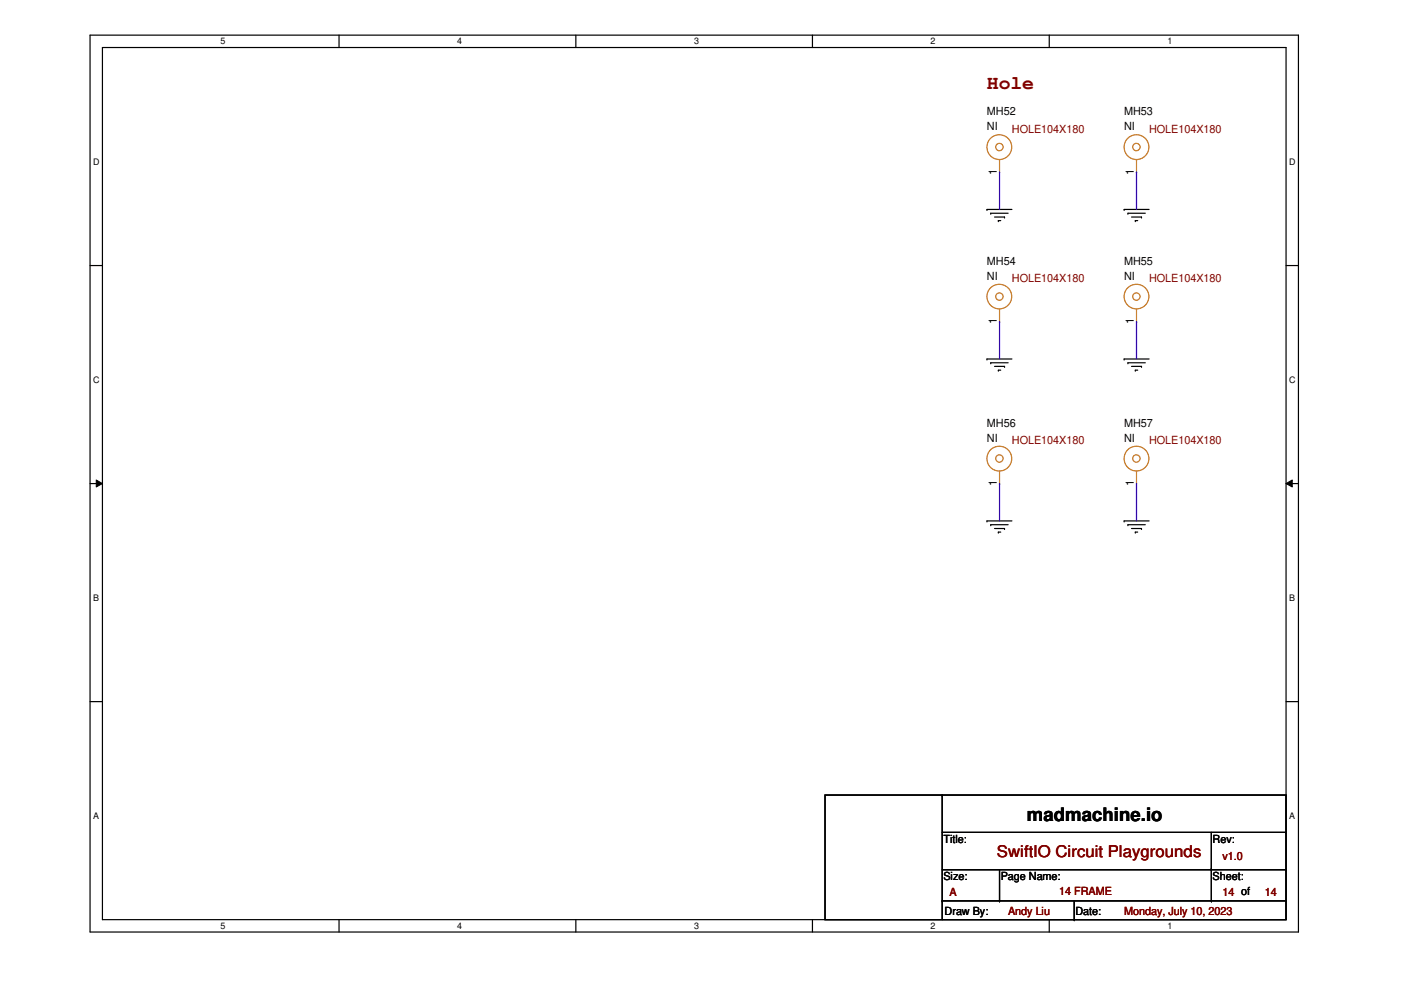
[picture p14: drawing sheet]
<svg xmlns="http://www.w3.org/2000/svg" width="297mm" height="210mm" viewBox="0 0 297 210" stroke-linecap="round" stroke-linejoin="round" font-family="sans-serif">
<defs><g id="words">
<text font-size="4.2" fill="#800000" x="209.3" y="18.9">Hole</text>
<text font-size="3.9" x="217.7" y="174.1">madmachine.io</text>
<text font-size="3.4" fill="#800000" x="211.4" y="181.7">SwiftIO Circuit Playgrounds</text>
<g font-size="2.4">
<text x="209.3" y="24.4">MH52</text>
<text x="209.3" y="27.6">NI</text>
<text x="238.3" y="24.4">MH53</text>
<text x="238.3" y="27.6">NI</text>
<text x="211.4" y="37.1" transform="rotate(-90 211.4 37.1)">1</text>
<text x="240.4" y="37.1" transform="rotate(-90 240.4 37.1)">1</text>
<text x="209.3" y="56.1">MH54</text>
<text x="209.3" y="59.3">NI</text>
<text x="238.3" y="56.1">MH55</text>
<text x="238.3" y="59.3">NI</text>
<text x="211.4" y="68.7" transform="rotate(-90 211.4 68.7)">1</text>
<text x="240.4" y="68.7" transform="rotate(-90 240.4 68.7)">1</text>
<text x="209.3" y="90.5">MH56</text>
<text x="209.3" y="93.6">NI</text>
<text x="238.3" y="90.5">MH57</text>
<text x="238.3" y="93.6">NI</text>
<text x="211.4" y="103.1" transform="rotate(-90 211.4 103.1)">1</text>
<text x="240.4" y="103.1" transform="rotate(-90 240.4 103.1)">1</text>
<text x="200" y="178.7">Title:</text>
<text x="257.1" y="178.7">Rev:</text>
<text x="200" y="186.6">Size:</text>
<text x="212.2" y="186.6">Page Name:</text>
<text x="257.1" y="186.6">Sheet:</text>
<text x="200.3" y="194">Draw By:</text>
<text x="228" y="194">Date:</text>
</g>
<g font-size="2.4" fill="#800000">
<text x="214.5" y="28.1">HOLE104X180</text>
<text x="243.6" y="28.1">HOLE104X180</text>
<text x="214.5" y="59.8">HOLE104X180</text>
<text x="243.6" y="59.8">HOLE104X180</text>
<text x="214.5" y="94.1">HOLE104X180</text>
<text x="243.6" y="94.1">HOLE104X180</text>
<text x="259.2" y="182.4">v1.0</text>
<text x="201.3" y="190.1">A</text>
<text x="224.6" y="189.8">14 FRAME</text>
<text x="259.2" y="190.1">14 of</text>
<text x="268.2" y="190.1">14</text>
<text x="213.7" y="194">Andy Liu</text>
<text x="238.3" y="194">Monday, July 10, 2023</text>
</g>
<g font-size="1.9">
<text x="46.8" y="9.4">5</text>
<text x="96.9" y="9.4">4</text>
<text x="147.2" y="9.4">3</text>
<text x="197.3" y="9.4">2</text>
<text x="247.5" y="9.4">1</text>
<text x="19.8" y="34.9">D</text>
<text x="273.3" y="34.9">D</text>
<text x="19.8" y="81.1">C</text>
<text x="273.3" y="81.1">C</text>
<text x="19.8" y="127.3">B</text>
<text x="273.3" y="127.3">B</text>
<text x="19.8" y="173.6">A</text>
<text x="273.3" y="173.6">A</text>
<text x="46.8" y="196.9">5</text>
<text x="96.9" y="196.9">4</text>
<text x="147.2" y="196.9">3</text>
<text x="197.3" y="196.9">2</text>
<text x="247.5" y="196.9">1</text>
</g>
</g></defs>
<path d="M19.1 7.5h256.2v190.1h-256.2zM21.7 10.1h251v184.9h-251z" fill="none" stroke="#000" stroke-width=".25"/>
<g fill="#fff">
<path d="M46.8 7.7h1v2.1h-1z"/>
<path d="M46.8 195.2h1v2.2h-1z"/>
</g>
<path d="M71.9 7.5v2.6M71.9 195v2.6" fill="none" stroke="#000" stroke-width=".25"/>
<g fill="#fff">
<path d="M96.9 7.7h1.1v2.1h-1.1z"/>
<path d="M96.9 195.2h1.1v2.2h-1.1z"/>
</g>
<path d="M122.1 7.5v2.6M122.1 195v2.6" fill="none" stroke="#000" stroke-width=".25"/>
<g fill="#fff">
<path d="M147.2 7.7h1v2.1h-1z"/>
<path d="M147.2 195.2h1v2.2h-1z"/>
</g>
<path d="M172.3 7.5v2.6M172.3 195v2.6" fill="none" stroke="#000" stroke-width=".25"/>
<g fill="#fff">
<path d="M197.3 7.7h1v2.1h-1z"/>
<path d="M197.3 195.2h1v2.2h-1z"/>
</g>
<path d="M222.5 7.5v2.6M222.5 195v2.6" fill="none" stroke="#000" stroke-width=".25"/>
<g fill="#fff">
<path d="M247.5 7.7h1v2.1h-1z"/>
<path d="M247.5 195.2h1v2.2h-1z"/>
<path d="M19.8 33.2h1.3v2.1h-1.3z"/>
<path d="M273.3 33.2h1.4v2.1h-1.4z"/>
<path d="M19.8 79.4h1.3v2.1h-1.3z"/>
<path d="M273.3 79.4h1.4v2.1h-1.4z"/>
</g>
<path d="M19.1 56.3h2.6M272.7 56.3h2.6" fill="none" stroke="#000" stroke-width=".25"/>
<g fill="#fff">
<path d="M19.8 125.6h1.2v2.2h-1.2z"/>
<path d="M273.3 125.6h1.3v2.2h-1.3z"/>
</g>
<path d="M19.1 102.5h2.6M272.7 102.5h2.6" fill="none" stroke="#000" stroke-width=".25"/>
<path d="M20.4 101.8l1.3 .7-1.3 .8zM272.7 102.5l1.3-.7v1.5z" fill="#000"/>
<path d="M20.4 101.8l1.3 .7-1.3 .8zM272.7 102.5l1.3-.7v1.5z" fill="none" stroke="#000" stroke-width=".21"/>
<g fill="#fff">
<path d="M19.8 171.9h1.2v2.1h-1.2z"/>
<path d="M273.3 171.9h1.3v2.1h-1.3z"/>
</g>
<g fill="none" stroke="#000" stroke-width=".25">
<path d="M209.3 44.4h.1M209.3 44.4h5.2M210.1 45.2h.1M210.1 45.2h3.6M210.9 46h2.1M211.7 46.8h.1M211.7 46.8h.5M213 46h.1M238.3 44.4h.1M238.3 44.4h5.3M239.1 45.2h.1M239.1 45.2h3.7"/>
<path d="M239.9 46h2.1M240.7 46.8h.1M240.7 46.8h.5M242 46h.1M209.3 76.1h.1M209.3 76.1h5.2M210.1 76.9h.1M210.1 76.9h3.6M210.9 77.7h2.1M211.7 78.5h.1M211.7 78.5h.5M213 77.7h.1"/>
<path d="M238.3 76.1h.1M238.3 76.1h5.3M239.1 76.9h.1M239.1 76.9h3.7M239.9 77.7h2.1M240.7 78.5h.1M240.7 78.5h.5M242 77.7h.1M209.3 110.4h.1M209.3 110.4h5.2M210.1 111.3h.1M210.1 111.3h3.6"/>
<path d="M210.9 112.1h2.1M211.7 112.8h.1M211.7 112.8h.5M213 112.1h.1M238.3 110.4h.1M238.3 110.4h5.3M239.1 111.3h.1M239.1 111.3h3.7M239.9 112.1h2.1M240.7 112.8h.1M240.7 112.8h.5M242 112.1h.1"/>
<path d="M19.1 148.8h2.6M272.7 148.8h2.6M174.9 168.6h97.8v26.4h-97.8zM199.8 168.6h.1M199.8 168.6v26.4M199.8 176.5h72.9M256.8 176.5v14.5M272.7 176.5h.1M199.8 191h.1M199.8 191h72.9M199.8 184.4h72.9M211.9 191h.1"/>
<path d="M211.9 184.4v6.6M227.8 195h.1M227.8 191v4M256.8 184.4h.1M256.8 191h.1M272.7 184.4h.1"/>
</g>
<g fill="none" stroke="#cc8006" stroke-width=".25">
<circle cx="211.9" cy="31.2" r="2.63"/>
<circle cx="211.9" cy="31.2" r=".78"/>
<circle cx="240.9" cy="31.2" r=".78"/>
<circle cx="241" cy="31.2" r="2.63"/>
<circle cx="211.9" cy="62.9" r="2.62"/>
<circle cx="211.9" cy="62.9" r=".78"/>
<circle cx="240.9" cy="62.9" r=".78"/>
<circle cx="241" cy="62.9" r="2.62"/>
<circle cx="211.9" cy="97.2" r="2.63"/>
<circle cx="211.9" cy="97.2" r=".78"/>
<circle cx="240.9" cy="97.2" r=".78"/>
<circle cx="241" cy="97.2" r="2.63"/>
</g>
<path d="M211.9 36.5h.1M211.9 33.9v2.6M241 36.5h.1M241 33.9v2.6M211.9 68.2h.1M211.9 65.5v2.7M241 68.2h.1M241 65.5v2.7M211.9 99.9v2.6M241 99.9v2.6M211.9 102.5h.1M241 102.5h.1" fill="none" stroke="#a84" stroke-width=".25"/>
<path d="M211.9 36.5h.1M211.9 36.5v7.9M241 36.5h.1M241 36.5v7.9M211.9 68.2h.1M211.9 68.2v7.9M241 68.2h.1M241 68.2v7.9M211.9 102.5h.1M211.9 102.5v7.9M241 102.5h.1M241 102.5v7.9" fill="none" stroke="#4200ff" stroke-width=".25"/>
<use href="#words"/>
</svg>
